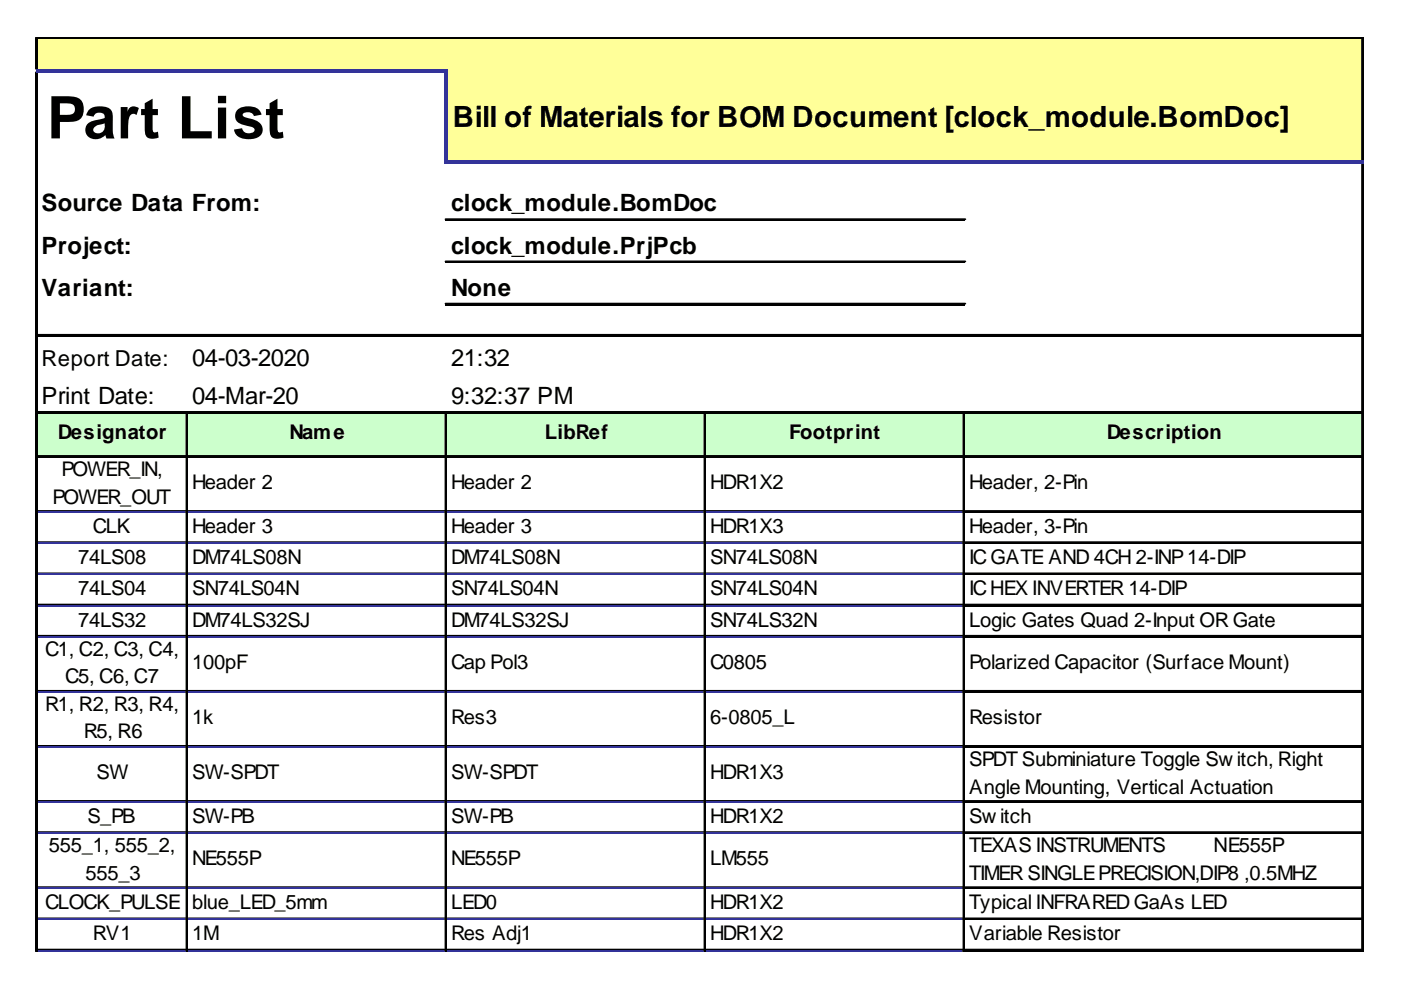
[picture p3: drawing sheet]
<svg xmlns="http://www.w3.org/2000/svg" width="297mm" height="210mm" viewBox="0 0 297 210" stroke-linecap="round" stroke-linejoin="round" font-family="sans-serif">
<defs><g id="words">
<text font-size="12.5" x="10" y="29.3">Part List</text>
<text font-size="6.2" x="96" y="26.8">Bill of Materials for BOM Document [clock_module.BomDoc]</text>
<g font-size="5.1">
<text x="8.8" y="44.8">Source Data From:</text>
<text x="95.6" y="44.8">clock_module.BomDoc</text>
<text x="8.8" y="53.8">Project:</text>
<text x="95.6" y="53.8">clock_module.PrjPcb</text>
<text x="8.8" y="62.7">Variant:</text>
<text x="95.6" y="62.7">None</text>
<text x="40.7" y="77.5">04-03-2020</text>
<text x="95.6" y="77.5">21:32</text>
<text x="8.8" y="85.7">Print Date:</text>
<text x="40.7" y="85.7">04-Mar-20</text>
<text x="95.6" y="85.7">9:32:37 PM</text>
</g>
<text font-size="4.7" x="8.8" y="77.6">Report Date:</text>
<g font-size="4.3">
<text x="12.3" y="93.2">Designator</text>
<text x="61.4" y="93.2">Name</text>
<text x="115.5" y="93.2">LibRef</text>
<text x="167.3" y="93.2">Footprint</text>
<text x="234.7" y="93.2">Description</text>
<text x="13.1" y="100.9">POWER_IN,</text>
<text x="11.1" y="106.8">POWER_OUT</text>
<text x="40.7" y="103.7">Header 2</text>
<text x="95.6" y="103.7">Header 2</text>
<text x="150.5" y="103.7">HDR1X2</text>
<text x="205.4" y="103.7">Header, 2-Pin</text>
<text x="19.7" y="113">CLK</text>
<text x="40.7" y="113">Header 3</text>
<text x="95.6" y="113">Header 3</text>
<text x="150.5" y="113">HDR1X3</text>
<text x="205.4" y="113">Header, 3-Pin</text>
<text x="16.6" y="119.6">74LS08</text>
<text x="40.7" y="119.6">DM74LS08N</text>
<text x="95.6" y="119.6">DM74LS08N</text>
<text x="150.5" y="119.6">SN74LS08N</text>
<text x="205.4" y="119.6">ICGATE AND 4CH 2-INP14-DIP</text>
<text x="16.6" y="126.2">74LS04</text>
<text x="40.7" y="126.2">SN74LS04N</text>
<text x="95.6" y="126.2">SN74LS04N</text>
<text x="150.5" y="126.2">SN74LS04N</text>
<text x="205.4" y="126.2">ICHEX INVERTER 14-DIP</text>
<text x="16.6" y="132.8">74LS32</text>
<text x="40.7" y="132.8">DM74LS32SJ</text>
<text x="95.6" y="132.8">DM74LS32SJ</text>
<text x="150.5" y="132.8">SN74LS32N</text>
<text x="205.4" y="132.8">Logic Gates Quad 2-Input ORGate</text>
<text x="9.6" y="139.1">C1, C2, C3, C4,</text>
<text x="40.7" y="141.8">100pF</text>
<text x="95.6" y="141.8">Cap Pol3</text>
<text x="150.5" y="141.8">C0805</text>
<text x="205.4" y="141.8">Polarized Capacitor (Surface Mount)</text>
<text x="13.8" y="144.9">C5, C6, C7</text>
<text x="9.6" y="150.7">R1, R2, R3, R4,</text>
<text x="40.7" y="153.5">1k</text>
<text x="95.6" y="153.5">Res3</text>
<text x="150.5" y="153.5">6-0805_L</text>
<text x="205.4" y="153.5">Resistor</text>
<text x="17.7" y="156.6">R5, R6</text>
<text x="20.5" y="165.1">SW</text>
<text x="40.7" y="165.1">SW-SPDT</text>
<text x="95.6" y="165.1">SW-SPDT</text>
<text x="150.5" y="165.1">HDR1X3</text>
<text x="205.4" y="162.4">SPDT Subminiature Toggle Sw itch, Right</text>
<text x="205.4" y="168.3">Angle Mounting, Vertical Actuation</text>
<text x="18.5" y="174.5">S_PB</text>
<text x="40.7" y="174.5">SW-PB</text>
<text x="95.6" y="174.5">SW-PB</text>
<text x="150.5" y="174.5">HDR1X2</text>
<text x="205.4" y="174.5">Sw itch</text>
<text x="10.3" y="180.7">555_1, 555_2,</text>
<text x="40.7" y="183.4">NE555P</text>
<text x="95.6" y="183.4">NE555P</text>
<text x="150.5" y="183.4">LM555</text>
<text x="205.4" y="180.7">TEXAS INSTRUMENTS</text>
<text x="257.3" y="180.7">NE555P</text>
<text x="18.1" y="186.5">555_3</text>
<text x="205.4" y="186.5">TIMER SINGLEPRECISION,DIP8 ,0.5MHZ</text>
<text x="9.6" y="192.8">CLOCK_PULSE</text>
<text x="40.7" y="192.8">blue_LED_5mm</text>
<text x="95.6" y="192.8">LED0</text>
<text x="150.5" y="192.8">HDR1X2</text>
<text x="205.4" y="192.8">Typical INFRAREDGaAs LED</text>
<text x="19.7" y="199.4">RV1</text>
<text x="40.7" y="199.4">1M</text>
<text x="95.6" y="199.4">Res Adj1</text>
<text x="150.5" y="199.4">HDR1X2</text>
<text x="205.4" y="199.4">Variable Resistor</text>
</g>
</g></defs>
<g fill="#ff9">
<path d="M8 8.3h281.2v7.1h-281.2z"/>
<path d="M94.5 15h194.7v19.8h-194.7z"/>
</g>
<path d="M8 87.3h281.2v9.8h-281.2z" fill="#cfc"/>
<path d="M7.6 8v6.6M7.8 8v6.6M288.8 8.3v25.7" fill="none" stroke="#000" stroke-width=".39"/>
<path d="M289 8.3v25.7" fill="none" stroke="#000" stroke-width=".37"/>
<path d="M94.1 15.4h.7v19.4h-.7z" fill="#339"/>
<g fill="none" stroke="#000" stroke-width=".39">
<path d="M7.6 15.4v186.3M7.8 15.4v186.3M8 8h281.2M8 8.2h281.2M288.8 34.8v166.9M39.5 87.7v114M39.7 87.7v114M94.5 87.7v114M94.7 87.7v114M149.4 87.7v114M149.6 87.7v114M204.3 87.7v114"/>
<path d="M204.5 87.7v114M8 108.3h31.5M8 115h31.5M39.9 108.3h54.6M39.9 115h54.6M94.8 108.3h54.6M94.8 115h54.6M149.8 108.3h54.5M149.8 115h54.5M8 121.6h31.5M8 128.2h31.5M8 134.8h31.5"/>
<path d="M39.9 121.6h54.6M39.9 128.2h54.6M39.9 134.8h54.6M94.8 121.6h54.6M94.8 128.2h54.6M94.8 134.8h54.6M149.8 121.6h54.5M149.8 128.2h54.5M149.8 134.8h54.5M8 146.5h31.5M8 158.2h31.5M39.9 146.5h54.6"/>
<path d="M39.9 158.2h54.6M94.8 146.5h54.6M94.8 158.2h54.6M149.8 146.5h54.5M149.8 158.2h54.5M8 169.8h31.5M8 176.4h31.5M39.9 169.8h54.6M39.9 176.4h54.6M94.8 169.8h54.6M94.8 176.4h54.6M149.8 169.8h54.5"/>
<path d="M149.8 176.4h54.5M8 188.1h31.5M8 194.7h31.5M39.9 188.1h54.6M39.9 194.7h54.6M94.8 188.1h54.6M94.8 194.7h54.6M149.8 188.1h54.5M149.8 194.7h54.5M8 201.3h31.5M39.9 201.3h54.6M94.8 201.3h54.6"/>
<path d="M149.8 201.3h54.5"/>
</g>
<g fill="none" stroke="#339" stroke-width=".39">
<path d="M8 108.5h31.5M8 115.2h31.5M39.9 108.5h54.6M39.9 115.2h54.6M94.8 108.5h54.6M94.8 115.2h54.6M149.8 108.5h54.5M149.8 115.2h54.5M8 121.8h31.5M8 128.4h31.5M8 135h31.5M39.9 121.8h54.6"/>
<path d="M39.9 128.4h54.6M39.9 135h54.6M94.8 121.8h54.6M94.8 128.4h54.6M94.8 135h54.6M149.8 121.8h54.5M149.8 128.4h54.5M149.8 135h54.5M8 146.7h31.5M8 158.3h31.5M39.9 146.7h54.6M39.9 158.3h54.6"/>
<path d="M94.8 146.7h54.6M94.8 158.3h54.6M149.8 146.7h54.5M149.8 158.3h54.5M8 170h31.5M8 176.6h31.5M39.9 170h54.6M39.9 176.6h54.6M94.8 170h54.6M94.8 176.6h54.6M149.8 170h54.5M149.8 176.6h54.5"/>
<path d="M8 188.3h31.5M8 194.9h31.5M39.9 188.3h54.6M39.9 194.9h54.6M94.8 188.3h54.6M94.8 194.9h54.6M149.8 188.3h54.5M149.8 194.9h54.5M8 201.5h31.5M39.9 201.5h54.6M94.8 201.5h54.6M149.8 201.5h54.5"/>
</g>
<path d="M289 34.8v166.9" fill="none" stroke="#000" stroke-width=".37"/>
<g fill="#339">
<path d="M7.6 14.6h87.2v.8h-87.2z"/>
<path d="M94.8 34h194.4v.8h-194.4z"/>
</g>
<g fill="none" stroke="#000" stroke-width=".39">
<path d="M94.5 46.5h110.2M94.5 46.7h110.2M94.5 55.4h110.2M94.5 55.6h110.2M8 71h281.2M8 71.2h281.2M94.5 64.4h110.2M94.5 64.6h110.2M8 87.3h281.2M8 87.5h281.2M8 96.7h281.2M8 96.9h281.2"/>
<path d="M204.7 108.3h84.1M204.7 108.5h84.1M204.7 115h84.1M204.7 115.2h84.1M204.7 121.6h84.1M204.7 121.8h84.1M204.7 128.2h84.1M204.7 128.4h84.1M204.7 134.8h84.1M204.7 135h84.1M204.7 146.5h84.1M204.7 146.7h84.1"/>
<path d="M204.7 158.2h84.1M204.7 158.3h84.1M204.7 169.8h84.1M204.7 170h84.1M204.7 176.4h84.1M204.7 176.6h84.1M204.7 188.1h84.1M204.7 188.3h84.1M204.7 194.7h84.1M204.7 194.9h84.1M204.7 201.3h84.1M204.7 201.5h84.1"/>
</g>
<use href="#words"/>
</svg>
